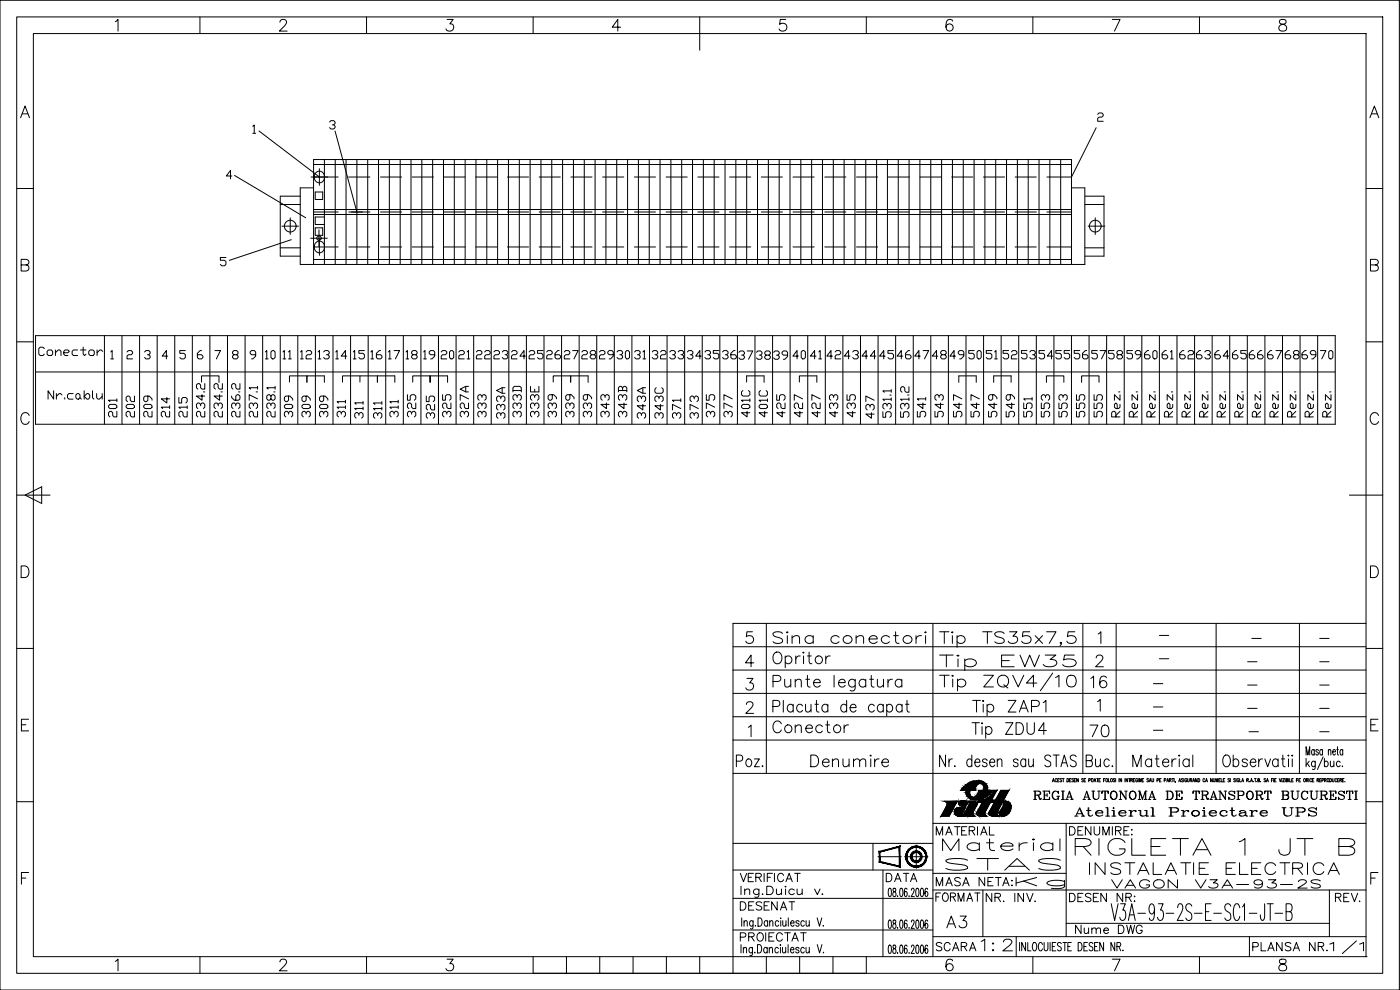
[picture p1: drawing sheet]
<svg xmlns="http://www.w3.org/2000/svg" width="420mm" height="297mm" viewBox="0 0 420 297" stroke-linecap="round" stroke-linejoin="round" font-family="sans-serif">
<defs><g id="words">
<text font-size="9.3" x="280.8" y="208.5">Tip ZQV4/10</text>
<text font-size="8.8" x="321.4" y="257.9">RIGLETA 1 JT B</text>
<g font-size="8.4">
<text x="280.8" y="195.4">Tip TS35x7,5</text>
<text x="280.8" y="202.5">Tip EW35</text>
<text x="290.3" y="222.6">Tip ZDU4</text>
</g>
<text font-size="7.5" x="397.9" y="287.5">1/1</text>
<g font-size="7.1">
<text x="230.7" y="194.4">Sina conectori</text>
<text x="230.7" y="221.2">Conector</text>
<text x="326" y="222.2">70</text>
<text x="219.8" y="231.4">Poz.</text>
<text x="242" y="231.4">Denumire</text>
<text x="281.5" y="256.5">Material</text>
<text x="282.6" y="262.5">STAS</text>
<text x="325.6" y="263.5">INSTALATIE ELECTRICA</text>
<text x="282.9" y="279.8">A3</text>
<text x="293.2" y="286.5">1:2</text>
</g>
<g font-size="6.6">
<text x="326" y="207.4">16</text>
<text x="303.7" y="267.8">Kg</text>
</g>
<g font-size="6.2">
<text x="83.6" y="126.3" transform="rotate(-90 83.6 126.3)">238.1</text>
<text x="88.9" y="126.3" transform="rotate(-90 88.9 126.3)">309</text>
<text x="215.5" y="126.3" transform="rotate(-90 215.5 126.3)">375</text>
<text x="300.2" y="126.3" transform="rotate(-90 300.2 126.3)">549</text>
<text x="305.5" y="126.3" transform="rotate(-90 305.5 126.3)">549</text>
<text x="310.8" y="126.3" transform="rotate(-90 310.8 126.3)">551</text>
<text x="321.4" y="246.2">Atelierul Proiectare UPS</text>
<text x="220.8" y="274.5">DESENAT</text>
</g>
<g font-size="5.7">
<text x="10.6" y="107.9">Conector</text>
<text x="78.3" y="109">10</text>
<text x="83.6" y="109">11</text>
<text x="88.9" y="109">12</text>
<text x="94.2" y="109">13</text>
<text x="99.5" y="109">14</text>
<text x="104.8" y="109">15</text>
<text x="110.1" y="109">16</text>
<text x="115.4" y="109">17</text>
<text x="120.6" y="109">18</text>
<text x="125.9" y="109">19</text>
<text x="136.5" y="109">21</text>
<text x="147.1" y="109">23</text>
<text x="152.4" y="109">24</text>
<text x="157.7" y="109">25</text>
<text x="163" y="109">26</text>
<text x="173.6" y="109">28</text>
<text x="183.8" y="109">30</text>
<text x="189.1" y="109">31</text>
<text x="194.4" y="109">32</text>
<text x="205" y="109">34</text>
<text x="210.3" y="109">35</text>
<text x="220.5" y="109">37</text>
<text x="231.1" y="109">39</text>
<text x="242" y="109">41</text>
<text x="246.9" y="109">42</text>
<text x="257.5" y="109">44</text>
<text x="262.8" y="109">45</text>
<text x="273.4" y="109">47</text>
<text x="278.7" y="109">48</text>
<text x="284" y="109">49</text>
<text x="294.9" y="109">51</text>
<text x="305.2" y="109">53</text>
<text x="310.4" y="109">54</text>
<text x="321" y="109">56</text>
<text x="331.6" y="109">58</text>
<text x="342.2" y="109">60</text>
<text x="347.5" y="109">61</text>
<text x="357.7" y="109">63</text>
<text x="363.4" y="109">64</text>
<text x="368.7" y="109">65</text>
<text x="379.2" y="109">67</text>
<text x="389.5" y="109">69</text>
<text x="395.1" y="109">70</text>
<text x="13.1" y="121">Nr.cablu</text>
<text x="36" y="126.3" transform="rotate(-90 36 126.3)">201</text>
<text x="41.3" y="126.3" transform="rotate(-90 41.3 126.3)">202</text>
<text x="46.6" y="126.3" transform="rotate(-90 46.6 126.3)">209</text>
<text x="51.9" y="126.3" transform="rotate(-90 51.9 126.3)">214</text>
<text x="57.1" y="126.3" transform="rotate(-90 57.1 126.3)">215</text>
<text x="62.4" y="126.3" transform="rotate(-90 62.4 126.3)">234.2</text>
<text x="67.7" y="126.3" transform="rotate(-90 67.7 126.3)">234.2</text>
<text x="73" y="126.3" transform="rotate(-90 73 126.3)">236.2</text>
<text x="78.3" y="126.3" transform="rotate(-90 78.3 126.3)">237.1</text>
<text x="93.8" y="126.3" transform="rotate(-90 93.8 126.3)">309</text>
<text x="99.1" y="126.3" transform="rotate(-90 99.1 126.3)">309</text>
<text x="104.4" y="126.3" transform="rotate(-90 104.4 126.3)">311</text>
<text x="109.7" y="126.6" transform="rotate(-90 109.7 126.6)">311</text>
<text x="115.4" y="126.6" transform="rotate(-90 115.4 126.6)">311</text>
<text x="120.3" y="126.3" transform="rotate(-90 120.3 126.3)">311</text>
<text x="125.6" y="126.3" transform="rotate(-90 125.6 126.3)">325</text>
<text x="131.2" y="126.6" transform="rotate(-90 131.2 126.6)">325</text>
<text x="136.2" y="126.3" transform="rotate(-90 136.2 126.3)">325</text>
<text x="141.5" y="126.3" transform="rotate(-90 141.5 126.3)">327A</text>
<text x="146.8" y="126.3" transform="rotate(-90 146.8 126.3)">333</text>
<text x="152.4" y="126.6" transform="rotate(-90 152.4 126.6)">333A</text>
<text x="157.3" y="126.3" transform="rotate(-90 157.3 126.3)">333D</text>
<text x="162.6" y="126.3" transform="rotate(-90 162.6 126.3)">333E</text>
<text x="167.9" y="126.3" transform="rotate(-90 167.9 126.3)">339</text>
<text x="173.2" y="126.3" transform="rotate(-90 173.2 126.3)">339</text>
<text x="178.5" y="126.3" transform="rotate(-90 178.5 126.3)">339</text>
<text x="183.8" y="126.3" transform="rotate(-90 183.8 126.3)">343</text>
<text x="189.1" y="126.3" transform="rotate(-90 189.1 126.3)">343B</text>
<text x="194.7" y="126.6" transform="rotate(-90 194.7 126.6)">343A</text>
<text x="200" y="126.6" transform="rotate(-90 200 126.6)">343C</text>
<text x="205.3" y="126.6" transform="rotate(-90 205.3 126.6)">371</text>
<text x="210.6" y="126.6" transform="rotate(-90 210.6 126.6)">373</text>
<text x="220.5" y="126.3" transform="rotate(-90 220.5 126.3)">377</text>
<text x="225.8" y="126.3" transform="rotate(-90 225.8 126.3)">401C</text>
<text x="231.1" y="126.3" transform="rotate(-90 231.1 126.3)">401C</text>
<text x="236.4" y="126.3" transform="rotate(-90 236.4 126.3)">425</text>
<text x="241.7" y="126.3" transform="rotate(-90 241.7 126.3)">427</text>
<text x="246.9" y="126.3" transform="rotate(-90 246.9 126.3)">427</text>
<text x="252.2" y="126.3" transform="rotate(-90 252.2 126.3)">433</text>
<text x="257.5" y="126.3" transform="rotate(-90 257.5 126.3)">435</text>
<text x="263.2" y="126.6" transform="rotate(-90 263.2 126.6)">437</text>
<text x="273.8" y="126.3" transform="rotate(-90 273.8 126.3)">531.2</text>
<text x="278.7" y="126.3" transform="rotate(-90 278.7 126.3)">541</text>
<text x="284" y="126.3" transform="rotate(-90 284 126.3)">543</text>
<text x="289.6" y="126.3" transform="rotate(-90 289.6 126.3)">547</text>
<text x="294.9" y="126.3" transform="rotate(-90 294.9 126.3)">547</text>
<text x="315.7" y="126.3" transform="rotate(-90 315.7 126.3)">553</text>
<text x="321" y="126.3" transform="rotate(-90 321 126.3)">553</text>
<text x="326.3" y="126.3" transform="rotate(-90 326.3 126.3)">555</text>
<text x="331.6" y="126.3" transform="rotate(-90 331.6 126.3)">555</text>
<text x="336.9" y="126.3" transform="rotate(-90 336.9 126.3)">Rez.</text>
<text x="342.2" y="126.3" transform="rotate(-90 342.2 126.3)">Rez.</text>
<text x="347.5" y="126.3" transform="rotate(-90 347.5 126.3)">Rez.</text>
<text x="352.8" y="126.3" transform="rotate(-90 352.8 126.3)">Rez.</text>
<text x="358.1" y="126.3" transform="rotate(-90 358.1 126.3)">Rez.</text>
<text x="363.4" y="126.3" transform="rotate(-90 363.4 126.3)">Rez.</text>
<text x="368.7" y="126.3" transform="rotate(-90 368.7 126.3)">Rez.</text>
<text x="373.9" y="126.3" transform="rotate(-90 373.9 126.3)">Rez.</text>
<text x="379.2" y="126.3" transform="rotate(-90 379.2 126.3)">Rez.</text>
<text x="384.5" y="126.3" transform="rotate(-90 384.5 126.3)">Rez.</text>
<text x="389.8" y="126.3" transform="rotate(-90 389.8 126.3)">Rez.</text>
<text x="395.1" y="126.3" transform="rotate(-90 395.1 126.3)">Rez.</text>
<text x="400.4" y="126.3" transform="rotate(-90 400.4 126.3)">Rez.</text>
<text x="309" y="240.9">REGIA AUTONOMA DE TRANSPORT BUCURESTI</text>
<text x="279.8" y="251.9">MATERIAL</text>
<text x="319.6" y="251.9">DENUMIRE:</text>
<text x="220.8" y="265.6">VERIFICAT</text>
<text x="264.6" y="265.6">DATA</text>
<text x="279.8" y="267.1">MASA NETA:</text>
<text x="332.3" y="267.8">VAGON V3A-93-2S</text>
<text x="279.8" y="271.6">FORMAT</text>
<text x="294.9" y="271.6">NR. INV.</text>
<text x="319.6" y="271.6">DESEN NR:</text>
<text x="399.7" y="271.6">REV.</text>
<text x="321.4" y="281.2">Nume DWG</text>
<text x="220.8" y="283.6">PROIECTAT</text>
<text x="279.8" y="286.5">SCARA</text>
<text x="374.6" y="286.5">PLANSA NR.</text>
</g>
<g font-size="2.6">
<text x="346.8" y="191.9">-</text>
<text x="374.3" y="192.6">-</text>
<text x="394.8" y="192.6">-</text>
<text x="346.8" y="199">-</text>
<text x="373.2" y="199.7">-</text>
<text x="394.8" y="199.7">-</text>
<text x="345" y="206.4">-</text>
<text x="373.2" y="206.7">-</text>
<text x="394.8" y="206.7">-</text>
<text x="345" y="213.4">-</text>
<text x="373.2" y="213.8">-</text>
<text x="394.8" y="213.8">-</text>
<text x="345" y="220.5">-</text>
<text x="373.6" y="220.8">-</text>
<text x="394.8" y="220.8">-</text>
</g>
</g></defs>
<!-- layer: 0 -->
<g fill="none" stroke="#000" stroke-width=".3">
<path d="M0 .1h420v296.9h-420zM5 5.1h410v286.9h-410zM10 10.1h400v276.9h-400zM34.6 6.5l.8-.7v3.5M60 5.1v5M84 6.7l.2-.5a1.11 1.11 0 0 1 1.6 0 1.11 1.11 0 0 1-.3 1.5l-1.7 1.6h2.4M110 5.1v5M134.2 5.8h1.8l-1 1.4a1.13 1.13 0 0 1 1.2 1.3 1.13 1.13 0 0 1-1.5 .8l-.5-.1-.4-.5M160 5.1v5M186.2 8.2h-2.5l1.7-2.4v3.5M210 5.1v10M235.8 5.8h-1.6l-.2 1.5a1.24 1.24 0 0 1 1.9 0 1.24 1.24 0 0 1-.3 1.9 1.24 1.24 0 0 1-1.8-.5"/>
<path d="M260 5.1v5M285.9 6.3a1 1 0 0 0-1-.5 1 1 0 0 0-.8 .7 2.53 2.53 0 0 0 .3 2.7 1.09 1.09 0 0 0 1.6-.5 1.09 1.09 0 0 0-.8-1.5 1.09 1.09 0 0 0-1.3 1M310 5.1v5M333.8 5.8h2.3l-1.6 3.5M360 5.1v5M384.1 6a.7 .7 0 0 0 .4 1.2 1.44 1.44 0 0 1 1.6 1.5 1.22 1.22 0 0 1-1.3 .7 1.22 1.22 0 0 1-1-1.2 1.59 1.59 0 0 1 1.7-1 .7 .7 0 0 0 .3-1.2l-.5-.2zM6.2 35.3l1.3-3.5 1.3 3.5M6.7 34.2h1.7M75.9 37.9l.4-.4v2.5M77.7 39.3l18.2 13.8M98.9 36.6l.4-.4h.9l.4 .4v.4l-.4 .5h-.5M100.2 37.5l.4 .4v.4l-.4 .4h-.9l-.4-.4"/>
<path d="M100.6 39.3l6.5 24.3M329 38.3l-7.4 14.8h-7.4M329.4 34.3l.4-.4h.9l.4 .4v.4l-.4 .4h-.9l-.4 .5v.8h1.7M411.1 35.3l1.4-3.5 1.3 3.5M411.6 34.2h1.7M5 56.6h5M69.6 52.8h-1.7l1.3-1.7v2.5M70.4 52.6l21.4 12.7M75.9 40h.8M90.1 58.9h-6v18h6M93.4 53.1h8.1M94.1 56.4h-4v23h235.5v-23h-4"/>
<path d="M94.1 49.4h227.5M94.4 52.9a1.54 1.54 0 0 0 1.2 1.9 1.54 1.54 0 0 0 1.8-1.4M94.4 52.9a1.5 1.5 0 0 1 1.5-1.5 1.5 1.5 0 0 1 1.5 1.5M94.6 57.6h2.2v2.3h-2.2zM95.9 50.6v5M97.4 47.9v31.5M100.6 47.9v31.5M103.9 47.9v31.5M104.7 53.1h6.3M107.1 47.9v31.5M110.4 47.9v31.5M113.6 47.9v31.5"/>
<path d="M114.2 53.1h6.3M116.9 47.9v31.5M120.1 47.9v31.5M123.3 47.9v31.5M123.7 53.1h6.4M126.6 47.9v31.5M129.8 47.9v31.5M133.1 47.9v31.5M133.2 53.1h6.4M136.3 47.9v31.5M139.6 47.9v31.5M142.8 53.1h6.3"/>
<path d="M142.8 47.9v31.5M146.1 47.9v31.5M149.3 47.9v31.5M152.3 53.1h6.3M152.6 47.9v31.5M155.9 47.9v31.5M159.1 47.9v31.5M161.8 53.1h6.4M162.3 47.9v31.5M165.6 47.9v31.5M168.8 47.9v31.5M171.3 53.1h6.4"/>
<path d="M172.1 47.9v31.5M175.3 47.9v31.5M178.6 47.9v31.5M180.9 53.1h6.3M181.8 47.9v31.5M185.1 47.9v31.5M188.3 47.9v31.5M190.4 53.1h6.3M191.6 47.9v31.5M194.8 47.9v31.5M198.1 47.9v31.5M199.9 53.1h6.3"/>
<path d="M201.3 47.9v31.5M204.6 47.9v31.5M207.8 47.9v31.5M209.4 53.1h6.4M211.1 47.9v31.5M214.3 47.9v31.5M217.6 47.9v31.5M218.9 53.1h6.4M220.8 47.9v31.5M224.1 47.9v31.5M227.3 47.9v31.5M228.5 53.1h6.3"/>
<path d="M230.6 47.9v31.5M233.8 47.9v31.5M237.1 47.9v31.5M238 53.1h6.3M240.3 47.9v31.5M243.6 47.9v31.5M246.8 47.9v31.5M247.5 53.1h6.4M250.1 47.9v31.5M253.3 47.9v31.5M256.6 47.9v31.5M257 53.1h6.4"/>
<path d="M259.8 47.9v31.5M263.1 47.9v31.5M266.3 47.9v31.5M266.6 53.1h6.3M269.6 47.9v31.5M272.8 47.9v31.5M276.1 47.9v31.5M276.1 53.1h6.3M279.3 47.9v31.5M282.6 47.9v31.5M285.6 53.1h6.4M285.8 47.9v31.5"/>
<path d="M289.1 47.9v31.5M292.3 47.9v31.5M295.1 53.1h6.4M295.6 47.9v31.5M298.8 47.9v31.5M302.1 47.9v31.5M304.7 53.1h6.3M305.3 47.9v31.5M308.6 47.9v31.5M311.8 47.9v31.5M315.1 47.9v31.5M318.3 47.9v31.5"/>
<path d="M325.6 58.9h5.7v18h-5.7M410 56.6h5M6.3 79.5l2.1-.2a.82 .82 0 0 0 0-1.3l-2.1-.2v3.5h1.5a.92 .92 0 0 0 .9-.9 .92 .92 0 0 0-.9-.9M67.8 77.3h-1.7v.8h1.3l.4 .4v.8l-.4 .5h-.8l-.5-.5M84.1 74.4h6M84.1 61.4h6M84.6 67.9h5M87.1 65.4v5M87.4 71.9l-18.6 6.2M93.2 71.5h5M94.1 77.9h227.5M94.1 63.6h7.4"/>
<path d="M94.1 74.1h7.4M94.1 62.9h227.5M94.1 64.4h227.5M94.1 79.4v-31.5h227.5v31.5M94.6 68.4h2.2v2.2h-2.2zM95.7 69v5M95.9 71.6v5M97.4 73.9a1.53 1.53 0 0 0-1.8-1.5 1.53 1.53 0 0 0-1.2 1.9 1.5 1.5 0 0 0 1.5 1.5 1.5 1.5 0 0 0 1.5-1.5M97.4 65.1h-2.8v2.3h2.8M104.7 63.6h6.3M104.7 74.1h6.3M105.5 63.6h3.3"/>
<path d="M114.2 63.6h6.3M114.2 74.1h6.3M123.7 63.6h6.4M123.7 74.1h6.4M133.2 63.6h6.4M133.2 74.1h6.4M142.8 63.6h6.3M142.8 74.1h6.3M152.3 63.6h6.3M152.3 74.1h6.3M161.8 63.6h6.4M161.8 74.1h6.4"/>
<path d="M171.3 63.6h6.4M171.3 74.1h6.4M180.9 63.6h6.3M180.9 74.1h6.3M190.4 63.6h6.3M190.4 74.1h6.3M199.9 63.6h6.3M199.9 74.1h6.3M209.4 63.6h6.4M209.4 74.1h6.4M218.9 63.6h6.4M218.9 74.1h6.4"/>
<path d="M228.5 63.6h6.3M228.5 74.1h6.3M238 63.6h6.3M238 74.1h6.3M247.5 63.6h6.4M247.5 74.1h6.4M257 63.6h6.4M257 74.1h6.4M266.6 63.6h6.3M266.6 74.1h6.3M276.1 63.6h6.3M276.1 74.1h6.3"/>
<path d="M285.6 63.6h6.4M285.6 74.1h6.4M295.1 63.6h6.4M295.1 74.1h6.4M304.7 63.6h6.3M304.7 74.1h6.3M314.2 63.6h7.4M314.2 74.1h7.4M325.6 74.4h5.7M325.6 61.4h5.7M326.6 67.9h5M328.7 65.4v5"/>
<path d="M411.3 79.5l2-.2a.8 .8 0 0 0 0-1.3l-2-.2v3.5h1.5a.92 .92 0 0 0 .9-.9 .92 .92 0 0 0-.9-.9M5 102.6h5M10.7 100.7h390v26.6h-390zM10.7 111.6h390M31.3 100.7v26.6M33.2 107.7h.9M36.6 100.7v26.6M38.1 105.6l.4-.4h.9l.4 .4v.4l-.4 .4h-.9l-.4 .4v.9h1.7M41.9 100.7v26.6M43.4 105.6l.4-.4h.9l.4 .4v.4l-.4 .4h-.5M44.7 106.4l.4 .4v.5l-.4 .4h-.9l-.4-.4M47.2 100.7v26.6"/>
<path d="M50.3 106.8h-1.6l1.2-1.6v2.5M52.4 100.7v26.6M55.6 105.2h-1.6v.8h1.2l.4 .4v.9l-.4 .4h-.8l-.4-.4M57.7 100.7v26.6M60.5 105.2h-.4l-.9 .8v1.3l.4 .4h.9l.4-.4v-.5l-.4-.4h-1.3M60.5 114.6v-1.8h5.2v1.9M63 100.7v26.6M64.5 105.2h1.7l-1.3 2.5M68.3 100.7v26.6M70.2 106.4l-.4-.4v-.4l.4-.4h.8l.4 .4v.4l-.4 .4h-.8l-.4 .4v.5l.4 .4h.8l.4-.4v-.5l-.4-.4M73.6 100.7v26.6M76.7 106.4h-1.2l-.4-.4v-.4l.4-.4h.8l.4 .4v1.2l-.8 .9h-.4"/>
<path d="M78.8 100.7v26.6M84.1 100.7v26.6M86.9 114.6v-1.8h5.2v1.8M89.4 100.7v26.6M92.1 114.7v-1.9h5.2v1.9M94.7 100.7v26.6M99.9 100.7v26.6M102.8 114.6v-1.8h10.5v1.9M105.2 100.7v26.6M108 112.8v1.8M110.5 100.7v26.6M113.3 114.6v-1.8h5.2v1.9"/>
<path d="M115.8 100.7v26.6M121 100.7v26.6M123.9 114.6v-1.8h10.4v1.9M126.3 100.7v26.6M129.1 114.6v-1.8v1.9M131.6 100.7v26.6M132.4 105.6l.4-.4h.9l.4 .4v.4l-.4 .4h-.9l-.4 .4v.9h1.7M136.9 100.7v26.6M142.2 100.7v26.6M143 105.6l.4-.4h.8l.4 .4v.4l-.4 .4h-.8l-.4 .4v.9h1.6M147.4 100.7v26.6M152.7 100.7v26.6"/>
<path d="M158 100.7v26.6M163.3 100.7v26.6M166 114.6v-1.8h5.3v1.9M168.5 100.7v26.6M169.4 105.6l.4-.4h.8l.4 .4v.4l-.4 .4h-.8l-.4 .4v.9h1.6M171.3 114.6v-1.8h5.2v1.9M173.8 100.7v26.6M179.1 100.7v26.6M184.4 100.7v26.6M189.6 100.7v26.6M194.9 100.7v26.6M200.2 100.7v26.6"/>
<path d="M205.5 100.7v26.6M210.7 100.7v26.6M216 100.7v26.6M221.3 100.7v26.6M224.1 114.6v-1.8h5.2v1.9M226.6 100.7v26.6M231.9 100.7v26.6M237.1 100.7v26.6M239.6 106.8h-1.6l1.2-1.6v2.5M239.9 114.6v-1.8h5.2v1.9M242.4 100.7v26.6M247.7 100.7v26.6"/>
<path d="M253 100.7v26.6M258.2 100.7v26.6M263.5 100.7v26.6M267 118.5h.5M267.5 119.8h-2.5l.4 .4M267.5 117.3h-2.5l.4 .4M268.8 100.7v26.6M274.1 100.7v26.6M279.3 100.7v26.6M284.6 100.7v26.6M287.8 114.7v-1.9h5.2v1.9M289.9 100.7v26.6"/>
<path d="M292.4 105.2h-1.7v.8h1.3l.4 .4v.9l-.4 .4h-.9l-.4-.4M295.2 100.7v26.6M298.2 114.7v-1.9h5.2v1.9M300.5 100.7v26.6M302.7 105.2h-1.7v.8h1.3l.4 .4v.9l-.4 .4h-.8l-.5-.4M305.7 100.7v26.6M311 100.7v26.6M314 114.7v-1.9h5.3v1.9M316.3 100.7v26.6M321.6 100.7v26.6M324.6 114.7v-1.9h5.2v1.9M326.8 100.7v26.6"/>
<path d="M332.1 100.7v26.6M337.4 100.7v26.6M339.9 105.2h-1.7v.8h1.3l.4 .4v.9l-.4 .4h-.9l-.4-.4M342.7 100.7v26.6M347.9 100.7v26.6M353.2 100.7v26.6M355.3 105.2h-.4l-.9 .8v1.3l.5 .4h.8l.4-.4v-.5l-.4-.4h-1.3M358.5 100.7v26.6M363.8 100.7v26.6M369.1 100.7v26.6M374.3 100.7v26.6M379.6 100.7v26.6"/>
<path d="M384.9 100.7v26.6M390.2 100.7v26.6M395.4 100.7v26.6M410 102.6h5M8.8 124.6a1.28 1.28 0 0 0-1.5-.8 1.28 1.28 0 0 0-1 1.3 1.53 1.53 0 0 0 .3 1.7 1.53 1.53 0 0 0 1.7 .3l.5-.6M265 123.5v1.7h.8v-1.2l.4-.5h.8l.5 .5v.8l-.5 .4M266.2 121.9v-.4l-.4-.5h-.4l-.4 .5v.8l.4 .4M266.2 121.5l.4-.5h.4l.5 .5v.8l-.5 .4M413.7 124.6a1.29 1.29 0 0 0-1.5-.8 1.29 1.29 0 0 0-1 1.3 1.54 1.54 0 0 0 .4 1.7 1.54 1.54 0 0 0 1.6 .3l.5-.6M5 148.6h10M7.5 148.6l5-2.5v5zM405 148.6h10"/>
<path d="M6.3 169.8h1.2a1.86 1.86 0 0 1 1.2 1.8 1.86 1.86 0 0 1-1.2 1.7h-1.2zM411.3 169.8h1.2a1.86 1.86 0 0 1 1.2 1.8 1.86 1.86 0 0 1-1.2 1.7h-1.2zM5 194.5h5M220 194.1h190M230 187v45M280 187v100M325 187v45M335 187v45M365 187v45M390 187v45M410 194.5h5M410 187h-190v45"/>
<path d="M6.4 217.5h1.4M8.6 215.8h-2.2v3.5h2.2M220 201h190M220 208h190M220 215h190M411.4 217.5h1.3M413.6 215.8h-2.2v3.5h2.2M220 222h190M288.3 237.1h1.2M289.3 236l-.3 .3M290 237.1l-.1 .7 .4 1M290.3 238.8l.3 .4"/>
<path d="M290.4 236.2l-.4 .9M290.6 239.2l1.2 .7M291.1 234.7l-.4 .2M291.1 238.5l.6 .6M291.1 237.1v1.4M291.7 239.2h.1M291.8 236.2l-.1 .9h.9l.1-.8M291.8 239.2h.1M292.7 236.3h.1M293.1 235.6l-.4 .7M293.1 238.8l-.6 .4h-.6M293.2 234.3l-2.1 .4"/>
<path d="M293.2 234.3a2.49 2.49 0 0 1 2.7 1 2.49 2.49 0 0 1 0 2.8M293.6 238l-.5 .8M293.6 238h.1M293.6 237.9v.1M293.6 237.9h.1M293.7 237.6l-.1 .3M293.7 237.6v-.5h1l-.2 1M293.7 237.6h.1M294.3 235l-.6 .1-.6 .5M294.3 235l.7 .4M295 235.4l.3 .9-.1 .8M295.7 239.8l-1 .4-1.4 .2"/>
<path d="M296.8 237.1h1.2M297.5 237.8h.1M298.2 237.7l-1.2 1.2M298.2 237.7l.4-.6h.5l-1.5 3h1.4l-.4 .7h-1.4l-1.7 3.2 .2 .5 .5 .4h-1.8a1.01 1.01 0 0 1-1.2-1.2l1.6-2.9h-1.4M300.3 237.1h2.4l-3.5 6.7 .1 .7 .5 .4h-1.7a1 1 0 0 1-1.2-1.2l1.3-2.6h.6l.8-1.4h-.6zM315.8 234.6l.3-1 .3 1M316 234.3h.3M317.2 233.8a.29 .29 0 0 0-.4-.2 .29 .29 0 0 0-.1 .4v.2a.29 .29 0 0 0 .1 .4 .29 .29 0 0 0 .4-.2M317.4 234.1h.3M317.9 233.6h-.5v1M318.6 233.7h-.5l.5 .6-.1 .3-.4-.2M318.9 233.6h.5"/>
<path d="M319.1 233.6v1M320.2 233.6a.5 .5 0 0 1 .5 .5 .5 .5 0 0 1-.5 .5zM321 234.1h.3M321.5 233.6h-.5v1M322.2 233.7h-.5l.5 .6-.2 .3-.3-.2M322.4 234.1h.3M322.9 233.6h-.5v1M323.6 233.6v1l-.5-1v1M325.1 233.7h-.5l.5 .6-.1 .3-.4-.2M325.4 234.1h.2M325.8 233.6h-.4v1M326.7 234.1h.5v-.5h-.5v1"/>
<path d="M327.7 233.6a.44 .44 0 0 1 .4 .5 .44 .44 0 0 1-.5 .3zM328.3 234.6l.3-1 .3 1M328.4 234.3h.4M329.1 233.6h.5M329.4 233.6v1M329.8 234.1h.3M330.3 233.6h-.5v1M331.2 234.1h.3M331.7 233.6h-.5v1M332 233.6h.1a.44 .44 0 0 1 .4 .5 .44 .44 0 0 1-.6 .3zM332.7 233.6v1h.4M334.6 233.7h-.5l.5 .6-.2 .3-.3-.2"/>
<path d="M334.8 233.6v1M335.8 233.6v1M336.6 233.6v1l-.5-1v1M337.6 233.6v1M338.4 233.6v1l-.5-1v1M338.7 233.6h.5M339 233.6v1M339.4 234.1l.4-.1v-.4h-.4v1M339.6 234.1l.3 .5M340.1 234.1h.3M340.6 233.6h-.5v1M341.4 233.8a.29 .29 0 0 0-.4-.2 .29 .29 0 0 0-.2 .4v.2a.29 .29 0 0 0 .3 .4 .29 .29 0 0 0 .3-.4h-.2"/>
<path d="M341.6 233.6v1M341.9 234.6v-1l.3 1 .3-1v1M342.8 234.1h.3M343.3 233.6h-.5v1M344.7 233.7h-.5l.5 .6-.2 .3-.3-.2M344.9 234.6l.3-1 .3 1M345 234.3h.4M345.7 233.6v.7l.2 .3 .3-.2v-.8M347.2 234.1h.5v-.5h-.5v1M348 234.1h.3M348.5 233.6h-.5v1M349.4 234.1h.4v-.5h-.4v1"/>
<path d="M350.2 234.6l.3-1 .2 1M350.3 234.3h.3M351 234.1l.4-.1v-.4h-.4v1M351.2 234.1l.3 .5M351.7 233.6h.6M352 233.6v1M352.4 233.6v1M353.8 234.6l.3-1 .2 1M353.9 234.3h.3M355.1 233.7h-.5l.5 .6-.2 .3-.3-.2M355.3 233.6v1M356.1 233.8a.29 .29 0 0 0-.3-.2 .29 .29 0 0 0-.2 .4v.2a.29 .29 0 0 0 .3 .4 .29 .29 0 0 0 .2-.4h-.1"/>
<path d="M356.4 233.6v.8l.2 .2 .2-.2 .1-.8M357.2 234.1l.4-.1v-.4h-.4v1M357.4 234.1l.3 .5M357.9 234.6l.3-1 .3 1M358 234.3h.4M359.3 233.6v1l-.6-1v1M359.6 233.6a.5 .5 0 0 1 .5 .5 .5 .5 0 0 1-.5 .5zM361.6 233.8a.29 .29 0 0 0-.4-.2 .29 .29 0 0 0-.2 .4v.2a.29 .29 0 0 0 .2 .4 .29 .29 0 0 0 .4-.2M361.8 234.6l.3-1 .3 1M361.9 234.3h.4M363.8 233.6v1l-.5-1v1M364.1 233.6l.2 1 .3-.2v-.8"/>
<path d="M364.9 234.6v-1l.3 1 .3-1v1M365.8 234.1h.3M366.3 233.6h-.5v1M366.5 233.6v1h.4M367.1 234.1h.3M367.6 233.6h-.5v1M369 233.7h-.5l.5 .6-.2 .3-.3-.2M369.2 233.6v1M370.7 233.7h-.5l.5 .6-.1 .3-.4-.2M371 233.6v1M371.8 233.8a.29 .29 0 0 0-.3-.2 .29 .29 0 0 0-.2 .4v.2a.29 .29 0 0 0 .2 .4 .29 .29 0 0 0 .3-.4h-.2M372 233.6v1h.5"/>
<path d="M372.7 234.6l.2-1 .3 1M372.8 234.3h.3M374.2 234.1l.4-.1v-.4h-.4v1M374.4 234.1l.3 .5M375.3 234.6l.3-1 .3 1M375.4 234.3h.4M376.5 233.6h.5M376.7 233.6v1M377.5 234.1l.4-.1v-.4h-.4v1l.4-.1-.1-.4M379.8 233.7h-.5l.5 .6-.1 .3-.4-.2M380.1 234.6l.3-1 .3 1M380.2 234.3h.3"/>
<path d="M381.6 234.1h.3M382 233.6h-.4v1M382.2 233.6v1M382.5 234.1h.3M383 233.6h-.5v1M383.9 233.6l.3 1 .3-1M384.7 233.6v1M384.9 233.6h.6l-.6 1h.6M385.7 233.6v1M386 234.1l.4-.1v-.4h-.4v1l.4-.1-.1-.4M386.7 233.6v1M387 233.6v1h.5"/>
<path d="M387.7 234.1h.3M388.1 233.6h-.4v1M389.1 234.1h.4v-.5h-.4v1M389.8 234.1h.3M390.3 233.6h-.5v1M391.4 233.6a.44 .44 0 0 1 .4 .5 .44 .44 0 0 1-.5 .3zM392 234.1l.5-.1v-.4h-.5v1M392.3 234.1l.2 .5M392.8 233.6v1M393.6 233.8a.29 .29 0 0 0-.3-.2 .29 .29 0 0 0-.2 .4v.2a.29 .29 0 0 0 .2 .4 .29 .29 0 0 0 .3-.2M393.9 234.1h.3M394.3 233.6h-.4v1"/>
<path d="M395.3 234.1l.4-.1v-.4h-.4v1M395.5 234.1l.3 .5M396 234.1h.3M396.5 233.6h-.5v1M396.7 234.1h.5v-.5h-.5v1M397.5 234.1l.4-.1v-.4h-.4v1M397.8 234.1l.2 .5M398.4 233.6h.1a.44 .44 0 0 1 .4 .5 .44 .44 0 0 1-.6 .3zM399.1 233.6a.5 .5 0 0 1 .5 .5 .5 .5 0 0 1-.5 .5zM399.8 233.6v.7l.3 .3 .2-.2 .1-.8M401.2 233.8a.29 .29 0 0 0-.4-.2 .29 .29 0 0 0-.1 .4v.2a.29 .29 0 0 0 .1 .4 .29 .29 0 0 0 .4-.2M401.4 234.1h.3"/>
<path d="M401.9 233.6h-.5v1M402.1 234.1l.5-.1v-.4h-.5v1M402.4 234.1l.2 .5M402.9 234.1h.3M403.4 233.6h-.5v1M410 232h-190v60M5 240.5h5M220 253h60M262 253v8M263.5 257h7M271.5 257h7M275 253.5v7"/>
<path d="M280 247h130M283.3 240.4h4.1M286.9 241.1l-2 3.8h-2.5l1.8-3.2M289.2 243.4l.7-1.3-2.2 .2a1.29 1.29 0 0 0-1.2 1.3 1.29 1.29 0 0 0 1.3 1.3h2l-.7-.4M291.9 240.4h-1.4l.3 .2 .1 .6-1.3 2.5a1 1 0 0 0 1.2 1.2h1.8l-.5-.4-.2-.5 1.2-2.4M301.2 240.4a1.98 1.98 0 0 1 2.1 1.1 1.98 1.98 0 0 1-.4 2.3l-.2 .2M301.2 241.4l-1.2 2.4a.9 .9 0 0 0 .3 1 .9 .9 0 0 0 1 .1M302.7 244l-1.4 .9M320 247v34M410 240.5h5M6.4 263.5h1.4M8.6 261.8h-2.2v3.5"/>
<path d="M220 279h60M220 269.5h60M220 261h60M222.4 265.9v2.5M222.6 275.4v2.5M223.3 276.7l.4-.5 .5 .2 .1 1.5M223.3 276.2v1.7M223.5 267.2a1.02 1.02 0 0 1 1.4-.3l.1 1.5M223.5 266.7v1.7M226 276.2l-.1 2.3-.2 .2-.5-.1M226 276.6l-.2-.2a.8 .8 0 0 0-.9 .5 .8 .8 0 0 0 .5 1l.6-.4M227.5 275.4a1.34 1.34 0 0 1 1.3 .9 1.34 1.34 0 0 1-.4 1.5l-.9 .1z"/>
<path d="M227.8 266.7v1.9a.77 .77 0 0 1-1.3 .5M227.8 267.1a.9 .9 0 0 0-1.4-.2 .9 .9 0 0 0 0 1.4 .9 .9 0 0 0 1.4-.2M230.1 265.9h1a1.29 1.29 0 0 1 1 1.3 1.29 1.29 0 0 1-1 1.2h-1zM230.4 276.6l-.2-.2a.8 .8 0 0 0-1 .5 .8 .8 0 0 0 .6 1l.6-.4M230.4 276.2v1.7M231 276.7l.4-.5 .5 .2 .1 1.5M231 276.2v1.7M233 266.7l.2 1.6a1 1 0 0 0 1.3-.4M233.7 276.6l-.2-.2a.8 .8 0 0 0-.9 .5 .8 .8 0 0 0 .5 1l.6-.4M234.3 276.2v1.7M234.5 266.7v1.7M234.9 276.2l.1 1.6 .4 .1 .5-.5"/>
<path d="M235.8 266.7v1.7M235.9 276.2v1.7M236.6 275.4v2.5M237.3 277h1l-.1-.6a.8 .8 0 0 0-1 .5 .8 .8 0 0 0 .5 1l.6-.4M238.4 267.1a.9 .9 0 0 0-1.4-.2 .9 .9 0 0 0 0 1.4 .9 .9 0 0 0 1.4-.2M239.2 266.7l.2 1.6a1 1 0 0 0 1.3-.4M239.8 276.6a.5 .5 0 0 0-.5-.4 .5 .5 0 0 0-.4 .4v.2l.8 .4 .1 .3a.5 .5 0 0 1-.5 .4 .5 .5 0 0 1-.4-.4M240.7 266.7v1.7M241.4 276.6l-.2-.2a.8 .8 0 0 0-1 .5 .8 .8 0 0 0 .6 1l.6-.4M241.9 276.2l.1 1.6 .4 .1 .5-.5M242.9 276.2v1.7M244.5 266.7l.8 1.7 .8-1.7"/>
<path d="M245.2 275.4l.7 2.5 .7-2.5M246.8 268.2v.2l.2-.1M247.1 277.7l.1 .1M265 261v26M266.8 266.6l.3-.1 .4 .5v1.5l-.4 .5-.3-.1-.2-.4zM266.8 276.2l.3-.1 .4 .4v1.6l-.4 .4-.3-.1-.2-.3zM268.1 266.6v.7a.85 .85 0 0 1 .8 .8 .85 .85 0 0 1-.6 .9 .94 .94 0 0 1-.3-1 .94 .94 0 0 1 .8-.7v-.7zM268.1 276.2v.7a.85 .85 0 0 1 .8 .7 .85 .85 0 0 1-.6 .9 .94 .94 0 0 1-.3-.9 .94 .94 0 0 1 .8-.7v-.7zM269.4 268.8l.1 .1M269.4 278.3l.1 .1M270.2 266.6l.4-.1 .3 .5v1.5l-.3 .5-.4-.1-.1-.4zM270.2 276.2l.4-.1 .3 .4v1.6l-.3 .4-.4-.1-.1-.3z"/>
<path d="M272.2 266.9l-.4-.4a1.81 1.81 0 0 0 .1 2.5 .89 .89 0 0 0-.1-1.5l-.4 .7M272.2 276.4l-.4-.3a1.81 1.81 0 0 0 .1 2.4 .89 .89 0 0 0-.1-1.5l-.4 .7M272.8 268.8l.1 .1M272.8 278.3l.1 .1M273.5 267.1l.3-.6 .5 .2v.8l-.8 1.5h.9M273.5 276.6l.3-.5 .5 .2v.7l-.8 1.5h.9M275 266.6l.4-.1 .3 .5v1.5l-.3 .5-.4-.1-.1-.4zM275 276.2l.4-.1 .3 .4v1.6l-.3 .4-.4-.1-.1-.3zM276.4 266.6l.4-.1 .3 .5v1.5l-.3 .5-.4-.1-.1-.4zM276.4 276.2l.4-.1 .3 .4v1.6l-.3 .4-.4-.1-.1-.3zM278.4 266.9l-.4-.4a1.79 1.79 0 0 0 .1 2.5 .89 .89 0 0 0-.1-1.5l-.4 .7M278.4 276.4l-.4-.3a1.79 1.79 0 0 0 .1 2.4 .89 .89 0 0 0-.1-1.5l-.4 .7"/>
<path d="M280 267h130M280 262h40M295 267v14M320 277h79M333.5 271.2l1 5 1.1-5M336.3 271.2h1.4l-.7 1.9h.4a2.2 2.2 0 0 1-.3 3.1 .88 .88 0 0 1-1-1M338.6 276.2l1.1-5 1 5M339 274.5h1.3M341.5 274h2.3M346.5 272.8l-.4 1.2-.4 .3a1.78 1.78 0 0 1 0-3.1l.4 .2a5.9 5.9 0 0 1 0 4.5l-.6 .3-.4-.3-.2-.5M347.6 271.2h1.5l-.8 1.9h.4a2.18 2.18 0 0 1-.3 3.1 .88 .88 0 0 1-1-1M350 274h2.3"/>
<path d="M353.4 272.4v-.3a.88 .88 0 0 1 1.1-.9l.3 .4a2.49 2.49 0 0 1-.2 2.2l-1.3 2.4h1.8M357.7 271.9l-.3-.5a1.09 1.09 0 0 0-1.5 .4 1.09 1.09 0 0 0 .5 1.5 1.6 1.6 0 0 1 1.2 1.2 1.6 1.6 0 0 1-.6 1.7l-.9-.3-.2-.5M358.4 274h2.4M361.8 273.5h1M363.5 271.2h-1.7v5h1.7M364.2 274h2.4M369.4 271.9l-.3-.5a1.09 1.09 0 0 0-1.5 .4 1.09 1.09 0 0 0 .5 1.5 1.6 1.6 0 0 1 1.2 1.2 1.6 1.6 0 0 1-.6 1.7l-.9-.3-.2-.5M372.1 272.4a1.07 1.07 0 0 0-1.2-1.2 4.3 4.3 0 0 0 0 5 1.07 1.07 0 0 0 1.2-1.2M372.9 272.1l.6-.9v5M374.9 274h2.3M379.5 271.2v3.8l-.2 .9-.5 .3a1.65 1.65 0 0 1-.6-1.7M380.3 271.2h1.8"/>
<path d="M381.2 271.2v5M382.6 274h2.3M386 273.5h1.1a1.4 1.4 0 0 0 0-2.3h-1.1v5h1.1a1.6 1.6 0 0 0 0-2.7M399 267v14M411.4 263.5h1.3M413.6 261.8h-2.2v3.5M34.6 288.5l.8-.7v3.5M60 287v5M84 288.6l.2-.5a1.11 1.11 0 0 1 1.6 0 1.11 1.11 0 0 1-.3 1.5l-1.7 1.7h2.4M110 287v5M134.2 287.8h1.8l-1 1.3a1.12 1.12 0 0 1 1.2 1.3 1.12 1.12 0 0 1-1.5 .9l-.5-.2-.4-.5M160 287v5h100v-5"/>
<path d="M170 287v5M180 287v5M190 287v5M200 287v5M210 287v5M222.4 283.4v2.5M223.1 284.7l.4-.4 .5 .1 .1 1.5M223.1 284.3v1.6M225.8 284.3l-.1 2.2-.2 .3-.5-.2M225.8 284.6l-.2-.2a.8 .8 0 0 0-.9 .5 .8 .8 0 0 0 .5 1l.6-.3M226.5 285.7l.1 .1M227.3 283.4a1.34 1.34 0 0 1 1.3 .9 1.34 1.34 0 0 1-.4 1.5l-.9 .1z"/>
<path d="M230 287v5M230.3 284.6l-.2-.2a.8 .8 0 0 0-1 .5 .8 .8 0 0 0 .5 1l.7-.3M230.3 284.3v1.6M230.9 284.7l.4-.4 .4 .1 .1 1.5M230.9 284.3v1.6M233.6 284.6l-.2-.2a.8 .8 0 0 0-.9 .5 .8 .8 0 0 0 .5 1l.6-.3M234.2 284.3v1.6M234.8 284.3l.1 1.5 .5 .1 .4-.5M235.8 284.3v1.6M236.5 283.4v2.5M237.2 285h1.1l-.2-.6a.8 .8 0 0 0-1 .5 .8 .8 0 0 0 .6 1l.6-.3M239.8 284.6a.5 .5 0 0 0-.5-.4 .5 .5 0 0 0-.5 .4l.9 .6 .1 .4a.51 .51 0 0 1-.5 .3 .51 .51 0 0 1-.5-.3"/>
<path d="M240 287v5M241.4 284.6l-.2-.2a.8 .8 0 0 0-1 .5 .8 .8 0 0 0 .6 1l.6-.3M241.9 284.3l.1 1.5 .4 .1 .5-.5M242.9 284.3v1.6M245.3 283.4l.7 2.5 .7-2.5M247.1 285.7l.1 .1M250 287v5M266.8 283.7l.3-.1 .4 .4v1.6l-.4 .5-.3-.2-.2-.3zM268.1 283.7v.7a.85 .85 0 0 1 .8 .7 .85 .85 0 0 1-.6 1 .93 .93 0 0 1-.3-1 .93 .93 0 0 1 .8-.7v-.7zM269.4 285.8l.1 .1M270.2 283.7l.4-.1 .3 .4v1.6l-.3 .5-.4-.2-.1-.3zM272.2 283.9l-.4-.3a1.8 1.8 0 0 0 .1 2.5 .89 .89 0 0 0-.1-1.6l-.4 .7"/>
<path d="M272.8 285.8l.1 .1M273.5 284.2l.3-.6 .5 .2v.7l-.8 1.6h.9M275 283.7l.4-.1 .3 .4v1.6l-.3 .5-.4-.2-.1-.3zM276.4 283.7l.4-.1 .3 .4v1.6l-.3 .5-.4-.2-.1-.3zM278.4 283.9l-.4-.3a1.79 1.79 0 0 0 .1 2.5 .89 .89 0 0 0-.1-1.6l-.4 .7M280 281h130M285.9 288.3a1.05 1.05 0 0 0-1.5-.4 2.73 2.73 0 0 0 0 3.2 1.09 1.09 0 0 0 1.6-.5 1.09 1.09 0 0 0-.8-1.4 1.09 1.09 0 0 0-1.3 .9M307.8 282.8v2.5l-1.2-2.5v2.5M308.4 282.8v2.5h1M310 287v5M310.2 282.9l.1-.1a1.42 1.42 0 0 1 .5 2.4l-.2 .1a1.43 1.43 0 0 1-.4-2.4zM312.9 283.4l-.4-.6a1.42 1.42 0 0 0-.5 2.4l.5 .1 .4-.6"/>
<path d="M313.4 282.8v1.8a.63 .63 0 0 0 .6 .7l.5-.7v-1.8M315.2 282.8v2.5M315.8 284h.7M316.9 282.8h-1.1v2.5h1.1M318.5 283.1a.59 .59 0 0 0-.9-.2 .59 .59 0 0 0 .1 1l.5 .2a.63 .63 0 0 1 .3 .9 .63 .63 0 0 1-1 .2l-.1-.3M319 282.8h1.1M319.6 282.8v2.5M320.5 284h.6M321.5 282.8h-1v2.5h1M323.6 282.8h.6a1.61 1.61 0 0 1 0 2.5h-.6zM325.3 284h.7M326.4 282.8h-1.1v2.5h1.1"/>
<path d="M328 283.1a.59 .59 0 0 0-1-.2 .59 .59 0 0 0 .2 1l.5 .2a.63 .63 0 0 1 .3 .9 .63 .63 0 0 1-1 .2l-.1-.3M328.5 284h.6M329.6 282.8h-1.1v2.5h1.1M331.2 282.8v2.5l-1.1-2.5v2.5M333.8 287.8h2.3l-1.6 3.5M334.5 282.8v2.5l-1.1-2.5v2.5M335.2 284l1-.1 .1-.4-.1-.6-1-.1v2.5M335.8 284l.5 1.3M337 285v.3l.1-.1M360 287v5M384.1 287.9a.71 .71 0 0 0 .4 1.2 1.43 1.43 0 0 1 1.6 1.5 1.22 1.22 0 0 1-1.3 .7 1.22 1.22 0 0 1-1-1.2 1.59 1.59 0 0 1 1.7-1 .71 .71 0 0 0 .3-1.2l-.5-.1z"/>
<circle cx="87.1" cy="67.9" r="1.76"/>
<circle cx="95.7" cy="71.5" r=".66"/>
<circle cx="328.7" cy="67.9" r="1.76"/>
<circle cx="333.6" cy="234" r=".43"/>
</g>
<g fill="#000" stroke="#000" stroke-width=".3">
<path d="M293.5 238.1l1.4 1.6-1.6-1.1zM293.7 234.3l.9 .1zM293.7 235.2l.4-.1zM294.2 235.1l.5 .1zM294.5 238.1l.9 .8-.5 .8zM294.6 234.4l.5 .2zM293.3 238.6l1.6 1.1zM295.1 234.6l.7 .6zM294.5 238.1h1.4l-.5 .8zM295.4 238.9l.4 .4-.9 .4zM295.9 238.1l-.1 1.2-.4-.4zM295.9 238.1l.5 .8-.6 .4z"/>
<path d="M296.3 236.2l.1 .6zM296.1 239.6l.4-.3 1.1 .8zM284.2 241.4l2.7-.3-2.7 .6zM286.5 243.7l2.5 .2 .1 .6zM287.7 240.9v.3zM288.8 240.2l.1 1.6zM288.9 241.8h.2zM289.6 243.7v.5zM289.6 244.2l.2 .4zM290.7 240.6l.2 .4zM290.8 244.9l1.5-.2 .3 .2zM289.8 244.6l1 .3z"/>
<path d="M292 244l.1 .5zM292.9 240.7l.3 .4zM293.2 241.1l-.1 .5zM293.2 243.7v.5zM293.2 244.2l.3 .4zM293.3 240.4h.5l-.4 .4zM293.8 240.4l1.2-.1zM293.4 244.6l1 .3zM295.6 244.1l.1 .4zM295.6 243.7v.2zM296.9 243.7l-.1 .5zM296.8 244.2l.3 .4z"/>
<path d="M297.6 240.1h1.4l-.4 .7zM297.1 244.6l1 .3zM299.2 244.1l.1 .4zM299.3 243.7l-.1 .2zM300 243.8l-.1 .5zM299.9 244.3l.4 .4zM301.9 240.4l-.7 1zM300.3 244.7l1 .2zM301.3 240.8v.2zM301.9 244.7l.8-.7zM303.2 243.1l-.5 .9zM303.4 242l-.2 1.1z"/>
<path d="M288.8 236.5l.7 .6h-1.2zM288.8 236.5l.7 .6 .3-.4z"/>
<path d="M289.3 236l.5 .7-1-.2zM289.3 236l.5 .7 .2-.3z"/>
<path d="M289.3 236l.5-.4 .2 .8zM289.8 235.6l.2 .8 .4-.2z"/>
<path d="M289.8 235.6l.6-.5v1.1zM290.4 235.1v1.1h1.4z"/>
<path d="M289.9 237.6l.1 .6zM289.9 237.8l.1 .4z"/>
<path d="M289.9 237.6l.1 .6 1-.7zM290 238.2l1-.7v.5z"/>
<path d="M290 237.1l-.1 .5 1.2-.5zM289.9 237.6l1.2-.5-.1 .4z"/>
<path d="M290 238.2l.3 .6 .7-.8zM291 238l.1 .4-.8 .4z"/>
<path d="M290.1 236.7l-.1 .4 1.4-.5zM290 237.1l1.4-.5-.3 .5z"/>
<path d="M290.3 238.8l.4 .5 .4-.9zM291.1 238.4l.1 .4-.5 .5z"/>
<path d="M290.4 235.1l.7-.4 .7 1.5zM291.1 234.7l.7 1.5z"/>
<path d="M290.4 236.2l-.3 .5 1.7-.5zM290.1 236.7l1.7-.5-.4 .4z"/>
<path d="M290.7 239.3l.5 .4v-.9zM291.2 238.8l.3 .3-.3 .6z"/>
<path d="M291.5 239.1l-.3 .6 .5 .2zM291.5 239.1l.4 .1-.2 .7z"/>
<path d="M291.9 239.2l-.2 .7 .6 .1zM291.9 239.2l.4 .1v.7z"/>
<path d="M291.8 234.4h.4l-.4 1.8zM292.2 234.4l-.4 1.8zM291.8 234.4v1.8zM291.1 234.7l.7 1.5v-1.8z"/>
<path d="M292.3 239.3v.7h.5zM292.3 239.3l.4-.2 .1 .9z"/>
<path d="M291.7 236.8h.9v.3zM291.7 236.8l-.1 .3h1z"/>
<path d="M291.7 236.5l1-.1-.1 .4zM291.7 236.5v.3h.9z"/>
<path d="M291.8 236.2l1.1-.3-.2 .5zM291.8 236.2l-.1 .3 1-.1z"/>
<path d="M293.1 234.3h.6l-1.9 1.9zM293.7 234.3l-1.9 1.9zM293.1 234.3l-1.3 1.9zM292.2 234.4l-.4 1.8 1.3-1.9z"/>
<path d="M291.8 236.2l1.6-.9-.5 .6zM291.8 236.2l1.1-.3z"/>
<path d="M292.9 239l.6 1 .5-.1zM293.2 238.6l.8 1.3-1.1-.9z"/>
<path d="M293.6 238l.9 .1zM293.5 238.1h1l.4 1.6z"/>
<path d="M293.7 237.6l-.1 .4 1-.4zM293.6 238l1-.4-.1 .5z"/>
<path d="M293.7 237.1v.5l1-.5zM293.7 237.6l1-.5-.1 .5z"/>
<path d="M293.7 234.3l.2 .8-.5 .2zM293.7 234.3l-1.9 1.9 1.6-.9z"/>
<path d="M293.2 238.6l.8 1.3 .9-.2zM293.2 238.6l1.7 1.1z"/>
<path d="M294.1 235.1h.3zM294.1 235.1h.4z"/>
<path d="M293.9 235.1l.7-.7-.2 .7zM293.7 234.3l.2 .8 .7-.7z"/>
<path d="M295 237.6l.9 .5h-1.4zM295 237.6l.9 .5 .2-.4z"/>
<path d="M294.4 235.1l.7-.5-.2 .7zM294.6 234.4l-.2 .7 .7-.5z"/>
<path d="M295.2 237.2l.9 .5-1.1-.1zM295.2 237.2l.9 .5 .2-.4z"/>
<path d="M294.9 235.3l.9-.1-.7 .4zM295.1 234.6l-.2 .7 .9-.1z"/>
<path d="M295.3 236.8l1 .5-1.1-.1zM295.3 236.8l1 .5 .1-.5z"/>
<path d="M295.1 235.6h1l-.8 .5zM295.1 235.6h1l-.3-.4z"/>
<path d="M295.4 236.5l1 .3h-1.1zM295.4 236.5l1 .3-.1-.6z"/>
<path d="M295.3 236.1l1 .1-.9 .3zM295.3 236.1l1 .1-.2-.6z"/>
<path d="M295.2 240.1h2.4l-2-.3zM295.2 240.1h2.4l-2.1 .1z"/>
<path d="M295.6 239.8l2 .3-1.5-.5zM295.6 239.8l2 .3z"/>
<path d="M295.9 238.1l1.1 .2-.7-.5zM295.9 238.1l1.1 .2-.6 .6z"/>
<path d="M296.6 237.5l-.3 .3h1.3zM296.3 237.8h1.3l-.6 .5z"/>
<path d="M296.8 237.1l-.2 .4 1.4-.4zM296.6 237.5l1.4-.4-.4 .7z"/>
<path d="M296.9 238.9l.7 1.2-.3-1.5zM296.9 238.9l.7 1.2zM296.5 239.3l1.1 .8zM296.5 239.3l.4-.4 .7 1.2z"/>
<path d="M298.2 237.7l-.4 .5-.2 1.9zM297.8 238.2l-.2 1.9zM297.3 238.6l.3 1.5zM297.3 238.6l.5-.4-.2 1.9z"/>
<path d="M298.6 237.1l-.4 .6 .9-.6zM298.2 237.7l.9-.6-1.5 3z"/>
<path d="M299.6 239.7l-.8 1.4 3.9-4zM302.7 237.1l-3.4 6.6-.5-2.6z"/>
<path d="M300.3 237.1l-1.3 2.6 3.7-2.6zM299 239.7l3.7-2.6-3.1 2.6z"/>
<path d="M263.9 255.4l.2 .2 6-1.7zM264.1 255.6l6-1.7-.2 .3zM270.1 253.9l-.2 .3 .2 6zM269.9 254.2l.2 6-.2-.3zM263.9 258.6l6.2 1.6-.2-.3zM263.9 258.6l.2-.2 5.8 1.5zM263.9 255.4v3.2l.2-.2zM263.9 255.4l.2 .2v2.8z"/>
<path d="M274.8 258.4l.2 .3-.3-.1zM274.8 258.4l.2 .3v-.3zM275 258.4l.2 .2-.2 .1zM275 258.4l.2 .2v-.2zM275.2 258.4l.3 .2h-.3zM275.2 258.4l.3 .2-.1-.3zM275.4 258.3l.3 .2-.2 .1zM275.4 258.3l.3 .2-.1-.2zM275.6 258.3l.3 .1-.2 .1zM275.6 258.3l.3 .1-.1-.2zM275.8 258.2h.3l-.2 .2zM275.8 258.2h.3l-.1-.2zM276 258h.3l-.2 .2zM276.1 257.8l-.1 .2h.3zM276.1 257.8h.3l-.1 .2zM276.2 257.7l-.1 .1h.3zM276.2 257.7l.3-.2-.1 .3zM276.3 257.5l-.1 .2 .3-.2zM276.3 257.5l.3-.2-.1 .2zM276.3 257.3v.2l.3-.2zM276.3 257.3l.3-.3v.3zM276.4 257l-.1 .3 .3-.3zM276.6 256.8v.2h-.2zM276.3 256.8l.1 .2 .2-.2zM276.5 256.5l.1 .3h-.3zM276.3 256.6v.2l.2-.3zM276.4 256.3l.1 .2-.2 .1zM276.2 256.4l.1 .2 .1-.3zM276.3 256.1l.1 .2-.2 .1zM276.1 256.2l.1 .2 .1-.3zM276.1 255.9l.2 .2-.2 .1zM276.1 255.9l-.1 .2 .1 .1zM275.9 255.7l.2 .2-.1 .2zM275.9 255.7l-.1 .2 .2 .2zM275.7 255.6l.2 .1-.1 .2zM275.7 255.6l-.1 .2 .2 .1zM275.5 255.5l.2 .1-.1 .2zM275.5 255.5l-.1 .2 .2 .1zM275.2 255.4l.3 .1-.1 .2zM275.2 255.4v.3h.2zM275 255.4h.2v.3zM275 255.4v.3h.2zM274.7 255.4h.3v.3zM274.7 255.4l.1 .3h.2zM274.5 255.5l.2-.1 .1 .3zM274.5 255.5l.1 .2h.2zM274.2 255.6l.3-.1 .1 .2zM274.2 255.6l.2 .2 .2-.1zM274 255.7l.2-.1 .2 .2zM274 255.7l.2 .2 .2-.1zM273.8 255.9l.2-.2 .2 .2zM273.8 255.9l.2 .2 .2-.2zM273.8 255.9l.2 .2h-.3zM273.7 256.1l.2 .1 .1-.1zM273.7 256.1l.2 .1-.4 .1zM273.5 256.3l.3 .1 .1-.2zM273.5 256.3l.3 .1-.4 .1zM273.4 256.5l.4-.1zM273.4 256.5l.3 .1-.3 .2zM273.4 256.8h.2l.1-.2zM273.4 256.8h.2l-.2 .2zM273.4 257h.2v-.2zM273.4 257h.2l-.2 .3zM273.6 257l-.2 .3h.2zM273.4 257.3h.2l-.2 .2zM273.6 257.3l-.2 .2h.3zM273.4 257.5h.3l-.2 .3zM273.7 257.5l-.2 .3 .3-.1zM273.5 257.8l.3-.1-.1 .3zM273.8 257.7l-.1 .3 .2-.2zM273.7 258l.2-.2-.1 .4zM273.9 257.8l-.1 .4 .2-.2zM273.8 258.2l.2-.2v.4zM274 258v.4l.2-.2zM274.2 258.2v.3l-.2-.1zM274.2 258.2v.3l.2-.2zM274.4 258.3l.1 .3-.3-.1zM274.4 258.3l.1 .3 .1-.3zM274.6 258.3l.1 .3h-.2zM274.6 258.3l.1 .3z"/>
<path d="M275 253.9h.3v.3zM275 253.9v.3h.3zM274.6 253.9h.4v.3zM274.6 253.9l.1 .3h.3zM274.3 254l.3-.1 .1 .3zM274.3 254v.2h.4zM273.9 254.1l.4-.1v.2zM273.9 254.1l.1 .2 .3-.1zM273.6 254.2l.3-.1 .1 .2zM273.6 254.2l.1 .3 .3-.2zM273.3 254.4l.3-.2 .1 .3zM273.3 254.4l.2 .2 .2-.1zM273 254.6l.3-.2 .2 .2zM273 254.6l.2 .2 .3-.2zM272.8 254.8l.2-.2 .2 .2zM272.8 254.8l.2 .2 .2-.2zM272.8 254.8l.2 .2-.5 .1zM272.5 255.1l.2 .1 .3-.2zM272.5 255.1l.2 .1-.4 .2zM272.3 255.4l.3 .1 .1-.3zM272.3 255.4l.3 .1-.4 .2zM272.2 255.7l.2 .1 .2-.3zM272.2 255.7l.2 .1-.4 .2zM272 256l.3 .1 .1-.3zM272 256l.3 .1-.4 .2zM271.9 256.3l.3 .1 .1-.3zM271.9 256.3l.3 .1-.3 .3zM271.9 256.7h.2l.1-.3zM271.9 256.7h.2l-.2 .3zM272.1 256.7l-.2 .3h.2zM271.9 257h.2l-.2 .4zM272.1 257l-.2 .4h.2zM271.9 257.4h.2l-.2 .3zM272.1 257.4l-.2 .3h.3zM271.9 257.7h.3l-.2 .4zM272.2 257.7l-.2 .4 .3-.1zM272 258.1l.3-.1-.1 .4zM272.3 258l-.1 .4 .2-.1zM272.2 258.4l.2-.1-.1 .4zM272.4 258.3l-.1 .4 .3-.1zM272.3 258.7l.3-.1-.1 .4zM272.6 258.6l-.1 .4 .2-.2zM272.5 259l.2-.2 .1 .4zM272.7 258.8l.1 .4 .2-.1zM272.8 259.2l.2-.1v.4zM273 259.1v.4l.2-.2zM273.2 259.3l.1 .4-.3-.2zM273.2 259.3l.1 .4 .2-.2zM273.5 259.5l.1 .4-.3-.2zM273.5 259.5l.1 .4 .1-.3zM273.7 259.6l.2 .4-.3-.1zM273.7 259.6l.2 .4 .1-.2zM274 259.8l.3 .3-.4-.1zM274 259.8l.3 .3v-.3zM274.3 259.8l.3 .3h-.3zM274.3 259.8l.3 .3 .1-.2zM274.7 259.9l.3 .3-.4-.1zM274.7 259.9l.3 .3v-.3zM275 259.9l.3 .2-.3 .1zM275 259.9l.3 .2v-.2zM275.3 259.9l.4 .2h-.4zM275.3 259.9l.4 .2-.1-.3zM275.6 259.8l.4 .2-.3 .1zM275.6 259.8l.4 .2-.1-.2zM275.9 259.8l.4 .1-.3 .1zM275.9 259.8l.4 .1-.1-.3zM276.2 259.6l.4 .1-.3 .2zM276.2 259.6l.4 .1-.1-.2zM276.5 259.5h.4l-.3 .2zM276.5 259.5h.4l-.1-.2zM276.8 259.3l.4-.1-.3 .3zM276.8 259.3l.4-.1-.2-.1zM277 259.1l.4-.1-.2 .2zM277.2 258.8l-.2 .3 .4-.1zM277.2 258.8l.4-.1-.2 .3zM277.4 258.6l-.2 .2 .4-.1zM277.4 258.6l.4-.2-.2 .3zM277.6 258.3l-.2 .3 .4-.2zM277.6 258.3l.3-.2-.1 .3zM277.7 258l-.1 .3 .3-.2zM277.7 258l.3-.3-.1 .4zM277.8 257.7l-.1 .3 .3-.3zM277.8 257.7l.3-.3-.1 .3zM277.8 257.4v.3l.3-.3zM278.1 257v.4h-.3zM277.9 257l-.1 .4 .3-.4zM278.1 256.7v.3h-.2zM277.8 256.7l.1 .3 .2-.3zM278 256.3l.1 .4h-.3zM277.8 256.4v.3l.2-.4zM277.9 256l.1 .3-.2 .1zM277.7 256.1l.1 .3 .1-.4zM277.8 255.7l.1 .3-.2 .1zM277.6 255.8l.1 .3 .1-.4zM277.6 255.4l.2 .3-.2 .1zM277.4 255.5l.2 .3v-.4zM277.4 255.1l.2 .3-.2 .1zM277.2 255.2l.2 .3v-.4zM277.2 254.8l.2 .3-.2 .1zM277.2 254.8l-.2 .2 .2 .2zM276.9 254.6l.3 .2-.2 .2zM276.9 254.6l-.1 .2 .2 .2zM276.6 254.4l.3 .2-.1 .2zM276.6 254.4l-.1 .2 .3 .2zM276.3 254.2l.3 .2-.1 .2zM276.3 254.2l-.1 .3 .3 .1zM276 254.1l.3 .1-.1 .3zM276 254.1l-.1 .2 .3 .2zM275.7 254l.3 .1-.1 .2zM275.7 254l-.1 .2 .3 .1zM275.3 253.9l.4 .1-.1 .2zM275.3 253.9v.3h.3z"/>
<path d="M283.3 240.4h4.1zM283.7 240.5l3.7-.1-.3 .3z"/>
<path d="M283.7 240.5l.3 .3 3.1-.1zM284 240.8l3.1-.1-.2 .3z"/>
<path d="M284.2 241.7l-1.8 3.2 4.5-3.8zM282.4 244.9l4.5-3.8-2 3.8z"/>
<path d="M284.2 241.2v.2l2.7-.3zM284.2 241.4l2.7-.3z"/>
<path d="M286.5 243.7l.4 .8zM286.6 244l.3 .5z"/>
<path d="M286.5 243.7l.4 .8h2.2zM286.9 244.5h2.2l.3 .3z"/>
<path d="M286.8 242.7l-.3 1 2.7-.3zM286.5 243.7l2.7-.3-.2 .5z"/>
<path d="M286.8 242.7l-.3 1zM286.7 242.9l-.2 .8z"/>
<path d="M286.9 244.5l.9 .4zM287.1 244.7l.7 .2z"/>
<path d="M286.9 244.5l.9 .4 1.6-.1zM287.8 244.9h2z"/>
<path d="M284 240.8l2.9 .2zM284 240.8l.2 .4 2.7-.1z"/>
<path d="M286.8 242.7l3.1-.6-2.2 .2zM286.8 242.7l3.1-.6-.7 1.3z"/>
<path d="M286.8 242.7l.9-.4zM286.8 242.7l.5-.3z"/>
<path d="M287.8 240.7v.6zM287.7 240.9l.1 .4z"/>
<path d="M287.9 240.5v1zM287.8 240.7l.1 .8z"/>
<path d="M287.9 240.5l.2 1.1-.1-1.2zM287.9 240.5l.2 1.1z"/>
<path d="M288 240.4l.3 1.3-.1-1.3zM288 240.4l.3 1.3-.2-.1z"/>
<path d="M288.2 240.4l.2 1.4v-1.5zM288.2 240.4l.2 1.4z"/>
<path d="M288.4 240.3l.2 1.5-.1-1.6zM288.4 240.3l.2 1.5z"/>
<path d="M288.5 240.2l.2 1.6zM288.5 240.2l.2 1.6z"/>
<path d="M288.6 240.2l.2 1.6zM288.6 240.2l.2 1.6z"/>
<path d="M288.9 240.2v1.6l.2-1.6zM289.1 240.2v1.6h-.2z"/>
<path d="M289.1 240.2v1.6zM289.1 240.2l.1 1.6z"/>
<path d="M289.2 240.2v1.6zM289.2 240.2l.1 1.6z"/>
<path d="M289.3 240.2v1.6zM289.3 240.2l.1 1.6z"/>
<path d="M289.4 240.2v1.6zM289.4 240.2l.2 1.6z"/>
<path d="M289.6 244.2l.2 .4 2.2-.8zM289.8 244.6l2.2-.8-.1 .5z"/>
<path d="M289.5 240.3l.1 1.5zM289.5 240.3h.2v1.4z"/>
<path d="M289.6 243.7v.5l3.5-2.6zM289.6 244.2l3.5-2.6-1.1 2.2z"/>
<path d="M289.7 240.3v1.4zM289.7 240.3l.1 1.3z"/>
<path d="M289.8 244.6l1 .3 1.1-.6zM290.8 244.9l1.1-.6 .4 .4z"/>
<path d="M289.9 240.4l-.1 1.2 .2-.1zM289.9 240.4l.1 1.1z"/>
<path d="M290 240.5v1zM290 240.5l.1 .9z"/>
<path d="M290.1 240.6v.8zM290.1 240.6l.1 .6z"/>
<path d="M290.2 240.7v.5zM290.2 240.7l.1 .4z"/>
<path d="M290.3 240.8v.3zM290.3 240.9v.2z"/>
<path d="M290.5 240.4l.4 .4 1-.4zM290.9 240.8l1-.4 1 .3z"/>
<path d="M290.9 241.4l-1.3 2.3 3.6-2.6zM289.6 243.7l3.6-2.6-.1 .5z"/>
<path d="M290.9 240.8v.6l2-.7zM290.9 241.4l2-.7 .3 .4z"/>
<path d="M291.9 240.4l1 .3zM292.3 240.4l.6 .3z"/>
<path d="M292.7 239.1l.1 .9h.7zM292.7 239.1l.2-.1 .6 1z"/>
<path d="M293.2 244.2l.3 .4 2-.3zM293.5 244.6l2-.3 .4 .4z"/>
<path d="M293.2 243.7v.5l2.4-.4zM293.2 244.2l2.4-.4-.1 .5z"/>
<path d="M293.4 240.8l.4-.4 4.8 .4zM293.8 240.4l4.8 .4-1-.7z"/>
<path d="M293.5 244.6l.9 .3 1.5-.2zM294.4 244.9l1.5-.2 .3 .2z"/>
<path d="M294.8 240.8l-1.6 2.9 4-2.9zM293.2 243.7l4-2.9-1.6 3z"/>
<path d="M295.2 240.1l-.2 .2 .5-.1zM294.7 240.2l.5-.1z"/>
<path d="M296.8 244.2l.3 .4 2.1-.3zM297.1 244.6l2.1-.3-1.1 .6z"/>
<path d="M296.9 243.7l-.1 .5 2.4-.4zM296.8 244.2l2.4-.4v.5z"/>
<path d="M298.2 241.1l-1.3 2.6 1.9-2.6zM298.8 241.1l.4 2.7-2.3-.1zM298.8 241.1l.4 2.7z"/>
<path d="M298.1 244.9l1.4-.2 .3 .2zM298.1 244.9l1.4-.2-.3-.4z"/>
<path d="M300 243.8l.3 .9-.4-.4zM300 243.8l.3 .9 1 .2zM300.3 244.7l1 .2z"/>
<path d="M301.2 241.4l2 1.7-3.2 .7zM301.2 241.4l2 1.7 .2-1.1z"/>
<path d="M301.2 240.4l.1 .2 .3-.2zM301.3 240.6l.3-.2z"/>
<path d="M300 243.8l1.3 1.1 .6-.2zM300 243.8l2.7 .2-.8 .7zM300 243.8l2.7 .2 .5-.9z"/>
<path d="M301.3 240.6v.2l.2-.2zM301.5 240.6l-.2 .2z"/>
<path d="M301.6 240.4h.3l-.6 .6zM301.9 240.4l-.6 .8zM301.6 240.4l-.3 .8z"/>
<path d="M301.9 240.4l1.1 .5zM302.4 240.5l.6 .4z"/>
<path d="M303 240.9l.4 1.1zM303.1 241.1l.3 .9z"/>
<path d="M301.2 241.4l1.8-.5 .4 1.1zM301.9 240.4l-.7 1 1.8-.5z"/>
</g>
<!-- layer: LIN_SUB -->
<g fill="none" stroke="#000" stroke-width=".3">
<path d="M232.7 195.8a1.61 1.61 0 0 1 1.8 .6 1.61 1.61 0 0 1 0 1.9 1.29 1.29 0 0 1-1.5 .8 1.29 1.29 0 0 1-1-1.3 2.14 2.14 0 0 1 .7-2zM235.7 197.3a1.12 1.12 0 0 1 1.6-.1 1.12 1.12 0 0 1 0 1.6 1.12 1.12 0 0 1-1.6-.2M235.7 196.8v3.5M238.8 196.8v2.3M240.2 196.8a1.11 1.11 0 0 0-1.4 1M241.2 196.8v2.3M242.8 195.7v2.8l.2 .5 .6 .1M247.8 196.8v2.3M249.2 196.8a1.11 1.11 0 0 0-1.4 1M329 197.4l.1-.5a1.11 1.11 0 0 1 1.7 0 1.11 1.11 0 0 1-.3 1.5l-1.7 1.7h2.3M329.6 190.2l.8-.6v3.4M232 212h1.3a.93 .93 0 0 0 .8-.9 .93 .93 0 0 0-.8-1h-1.3v3.5"/>
<path d="M232 204.5h1.5a.92 .92 0 0 0 .9-.9 .92 .92 0 0 0-.9-1h-1.5v3.5M235.1 210.1v3.5M235.5 203.8l.2 2.2 .8 .1 .8-.6M237.3 203.8v2.3M238 211.8a1.06 1.06 0 0 0-1.5-.2 1.06 1.06 0 0 0-.1 1.5 .89 .89 0 0 0 .8 .6 .89 .89 0 0 0 .8-.6M238 211.3v2.3M238.7 204.5l.8-.7 .8 .2 .2 2.1M238.7 203.8v2.3M240.9 211.8a1.06 1.06 0 0 0-1.6-.2 1.06 1.06 0 0 0-.1 1.5 .89 .89 0 0 0 .9 .6 .89 .89 0 0 0 .8-.6M241.8 211.3l.1 2.2 .7 .1 .8-.6M241.8 203.8h1.2M242.3 202.6v2.9l.2 .5 .7 .1"/>
<path d="M243.4 211.3v2.3M244.2 204.8h2a1.03 1.03 0 0 0-1.2-1 1.03 1.03 0 0 0-.8 1.3 1.07 1.07 0 0 0 .8 1 1.07 1.07 0 0 0 1.2-.5M244.6 211.3h1M245 210.1v2.9l.2 .5 .6 .1M248.4 211.8a1.06 1.06 0 0 0-1.5-.2 1.06 1.06 0 0 0-.1 1.5 .9 .9 0 0 0 .8 .6 .9 .9 0 0 0 .8-.6M248.4 211.3v2.3M250.3 202.6v3.5M251.7 204.8h2a1.07 1.07 0 0 0-1.6-.9 1.07 1.07 0 0 0-.3 1.7 1.05 1.05 0 0 0 1.9 0M254.1 211.8a1.06 1.06 0 0 0-1.5-.2 1.06 1.06 0 0 0-.1 1.5 .89 .89 0 0 0 .8 .6 .89 .89 0 0 0 .8-.6M254.1 210.1v3.5M255.1 212.3h1.8v-.3a.91 .91 0 0 0-1-.7 .91 .91 0 0 0-.8 1 .99 .99 0 0 0 .5 1.2 .99 .99 0 0 0 1.3-.4M256.7 203.8v2.7a.92 .92 0 0 1-.6 .8 .92 .92 0 0 1-.9-.2"/>
<path d="M256.7 204.3a1.12 1.12 0 0 0-1.7-.2 1.12 1.12 0 0 0 0 1.7 1.12 1.12 0 0 0 1.7-.2M259.8 204.3a1.12 1.12 0 0 0-1.6-.2 1.12 1.12 0 0 0 0 1.7 1.12 1.12 0 0 0 1.6-.2M259.8 203.8v2.3M261 203.8h1.1M261.5 202.6v2.9l.2 .5 .6 .1M262.4 211.8a1.06 1.06 0 0 0-1.5-.2 1.06 1.06 0 0 0-.1 1.5 .89 .89 0 0 0 .8 .6 .89 .89 0 0 0 .8-.6M263.3 203.8l.2 2.2 .8 .1 .9-.6M265.1 211.8a1.06 1.06 0 0 0-1.6-.2 1.06 1.06 0 0 0-.1 1.5 .9 .9 0 0 0 .9 .6 .9 .9 0 0 0 .8-.6M265.1 211.3v2.3M265.2 203.8v2.3M266.1 211.8a1.06 1.06 0 0 1 1.6-.2 1.06 1.06 0 0 1 0 1.5 .89 .89 0 0 1-.8 .6 .89 .89 0 0 1-.8-.6M266.1 211.3v3.5"/>
<path d="M266.5 203.8v2.3M267.8 203.8a1.13 1.13 0 0 0-1.3 1M270.6 204.3a1.12 1.12 0 0 0-1.6-.2 1.12 1.12 0 0 0 0 1.7 1.12 1.12 0 0 0 1.6-.2M270.6 203.8v2.3M270.7 211.8a1.06 1.06 0 0 0-1.5-.2 1.06 1.06 0 0 0-.1 1.5 .89 .89 0 0 0 .8 .6 .89 .89 0 0 0 .8-.6M270.7 211.3v2.3M271.8 211.3h1M272.2 210.1v2.9l.2 .5 .5 .1M293.1 210.1v3.5M295.1 211.3v2.3M296.2 211.8a1.12 1.12 0 0 1 1.7-.1 1.12 1.12 0 0 1 0 1.6 1.12 1.12 0 0 1-1.7-.2M296.2 211.3v3.5"/>
<path d="M302.6 210.1h2.3l-2.3 3.5h2.3M305.9 213.6l1.3-3.5 1.4 3.5M306.4 212.5h1.7M309.6 212h1.5a.92 .92 0 0 0 .8-.9 .92 .92 0 0 0-.8-1h-1.5v3.5M313.1 210.8l.8-.7v3.5M329.4 210.5l.8-.6v3.5M283.8 226.5v3.5l-1.8-3.5v3.5M284.8 227.7v2.3M285.8 227.7a.93 .93 0 0 0-1 1M286.6 229.7v.3l.1-.1M291.7 228.2l-.6-.5a1.18 1.18 0 0 0-1 1.2 1.18 1.18 0 0 0 1 1.1l.6-.5M291.7 226.5v3.5"/>
<path d="M292.6 228.7h1.5v-.3a.7 .7 0 0 0-1.2-.5 1.26 1.26 0 0 0-.3 1.3 1.26 1.26 0 0 0 1 .8l.5-.5M296.2 228.2a.72 .72 0 0 0-.7-.5 .72 .72 0 0 0-.7 .5l.4 .5 .7 .2a.65 .65 0 0 1 .2 1 .78 .78 0 0 1-1.3-.4M297 228.7h1.5v-.3a.7 .7 0 0 0-1.1-.5 1.26 1.26 0 0 0-.4 1.3 1.26 1.26 0 0 0 1 .8l.5-.5M299.3 228.4l.6-.7 .7 .2 .1 2.1M299.3 227.7v2.3M305.5 228.2a.73 .73 0 0 0-.7-.5 .73 .73 0 0 0-.7 .5l.4 .5 .6 .2a.65 .65 0 0 1 .3 1 .79 .79 0 0 1-1.3-.4M307.8 228.2l-.5-.5a1.18 1.18 0 0 0-1 1.2 1.18 1.18 0 0 0 1 1.1l.5-.5M307.8 227.7v2.3M308.7 227.7l.1 2.2 .7 .1 .6-.6M310.1 227.7v2.3M315.3 227a.9 .9 0 0 0-1.1-.4 .9 .9 0 0 0-.5 1.1l1.1 .7a.9 .9 0 0 1 .5 1.1 .9 .9 0 0 1-1.1 .5l-.6-.5M316.1 226.5h1.8"/>
<path d="M317 226.5v3.5M318.4 230l1-3.5 1 3.5M318.8 228.9h1.3M323 227a.9 .9 0 0 0-1.2-.5 .9 .9 0 0 0-.5 1.2l1.2 .7a.9 .9 0 0 1 .4 1.1 .9 .9 0 0 1-1.1 .5l-.6-.5M326 228.2h1.2a.85 .85 0 0 0 .7-.8 .85 .85 0 0 0-.7-.9h-1.2v3.5h1.2a.95 .95 0 0 0 .7-.9 .95 .95 0 0 0-.7-.9M328.8 227.7l.1 2.2 .7 .1 .6-.6M330.2 227.7v2.3M332.9 228.2l-.5-.5a1.17 1.17 0 0 0-1.1 1.2 1.17 1.17 0 0 0 1.1 1.1l.5-.5M333.8 229.7v.3l.2-.1M340 230v-3.5l1.2 3.5 1.3-3.5v3.5M345.6 228.2a1.13 1.13 0 0 0-1.9 .4 1.13 1.13 0 0 0 1.3 1.4l.6-.5M345.6 227.7v2.3"/>
<path d="M346.7 227.7h1.1M347.2 226.5v2.9l.1 .5 .7 .1M348.9 228.7h1.9a.94 .94 0 0 0-1-1 .94 .94 0 0 0-.9 1 1.04 1.04 0 0 0 .6 1.2 1.04 1.04 0 0 0 1.3-.4M351.7 227.7v2.3M353 227.7a1.07 1.07 0 0 0-1.3 1M353.9 226.5l.2 .2-.2 .2-.2-.2zM353.9 227.7v2.3M356.9 228.2a1.13 1.13 0 0 0-2 .4 1.13 1.13 0 0 0 1.4 1.4l.6-.5M356.9 227.7v2.3M358 226.5v3.5M367.5 226.7l.3-.2a1.55 1.55 0 0 1 1.4 2.2 1.15 1.15 0 0 1-1.1 1.4 1.15 1.15 0 0 1-1.1-1.4 2.33 2.33 0 0 1 .5-2zM370.1 228.2a.83 .83 0 0 1 .8-.5 .83 .83 0 0 1 .8 .5 1.08 1.08 0 0 1 0 1.3 1.08 1.08 0 0 1-1.3 .4l-.3-.4"/>
<path d="M370.1 226.5v3.5M374.4 228.2a.84 .84 0 0 0-.8-.5 .84 .84 0 0 0-.8 .5l.1 .3a1.61 1.61 0 0 1 1.5 .9v.1a.85 .85 0 0 1-.8 .6 .85 .85 0 0 1-.8-.6M375.2 228.7h1.7v-.3a.8 .8 0 0 0-.7-.7 .8 .8 0 0 0-.9 .5 1.08 1.08 0 0 0 0 1.3 1.08 1.08 0 0 0 1.3 .4l.3-.4M377.8 227.7v2.3M378.9 227.7a1.01 1.01 0 0 0-1.1 1M379.6 227.7l.8 2.3 .9-2.3M383.6 228.2a.83 .83 0 0 0-.8-.5 .83 .83 0 0 0-.8 .5 1.08 1.08 0 0 0 0 1.3 1.08 1.08 0 0 0 1.3 .4l.3-.4M383.6 227.7v2.3M384.6 227.7h1M385 226.5v2.9l.1 .5 .6 .1M386.7 226.5v.4zM386.7 227.7v2.3"/>
<path d="M387.8 226.5v.4zM387.8 227.7v2.3M392 226.5v-2.5l.5 2.5 .6-2.5v2.5M392 227.5v2.5M392.3 229.1l.7 .9M392.9 228.4l-.9 1.2M394.4 225.2l-.2-.3a.9 .9 0 0 0-.6 .8 .9 .9 0 0 0 .6 .8l.2-.3M394.4 224.9v1.6M394.7 228.4l-.1 2.2-.3 .3-.4-.1M394.7 228.7l-.2-.2a.81 .81 0 0 0-1 .5 .81 .81 0 0 0 .6 1l.6-.3M395.7 225.2l-.3-.3-.5 .3 .7 .6v.6l-.4 .1-.3-.3M396.9 225.2l-.3-.3a.9 .9 0 0 0-.5 .8 .9 .9 0 0 0 .5 .8l.3-.3"/>
<path d="M396.9 224.9v1.6M397.1 227.1l-1.7 3.8M397.5 228.7a.55 .55 0 0 1 .5-.3 .55 .55 0 0 1 .5 .3l.1 .6a.68 .68 0 0 1-.8 .7l-.3-.3M397.5 227.5v2.5M398.7 225.4l.3-.5 .4 .1v1.5M398.7 224.9v1.6M399.3 228.4l.1 1.5 .4 .1 .5-.4M400 225.6h.8l-.3-.7a.9 .9 0 0 0-.5 .8 .9 .9 0 0 0 .5 .8l.3-.3M400.3 228.4v1.6M401.2 224.9h.5M401.4 224v2.1l.1 .3 .2 .1M402.2 228.7l-.2-.2a.81 .81 0 0 0-1 .5 .81 .81 0 0 0 .5 1l.7-.3"/>
<path d="M402.9 229.8l-.1 .1h.2M403 225.2l-.3-.3a.9 .9 0 0 0-.6 .8 .9 .9 0 0 0 .6 .8l.3-.3M403 224.9v1.6"/>
<circle cx="245.7" cy="197.9" r="1.15"/>
</g>
<!-- layer: LIN_GR -->
<path d="M225.8 189.6h-1.6l-.2 1.4a1.24 1.24 0 0 1 1.9 0 1.24 1.24 0 0 1-.3 1.9 1.24 1.24 0 0 1-1.8-.5M226.2 198.9h-2.5l1.7-2.3v3.5M224 211.4l.3-.7a1.13 1.13 0 0 1 1.5 .2 1.11 1.11 0 0 1-.3 1.5l-1.7 1.6h2.4M224.2 203.5h1.8l-1 1.4a1.13 1.13 0 0 1 1.2 1.3 1.13 1.13 0 0 1-1.5 .8l-.5-.1-.4-.5M224.6 218.2l.8-.7v3.6" fill="none" stroke="#000" stroke-width=".3"/>
<use href="#words"/>
</svg>
